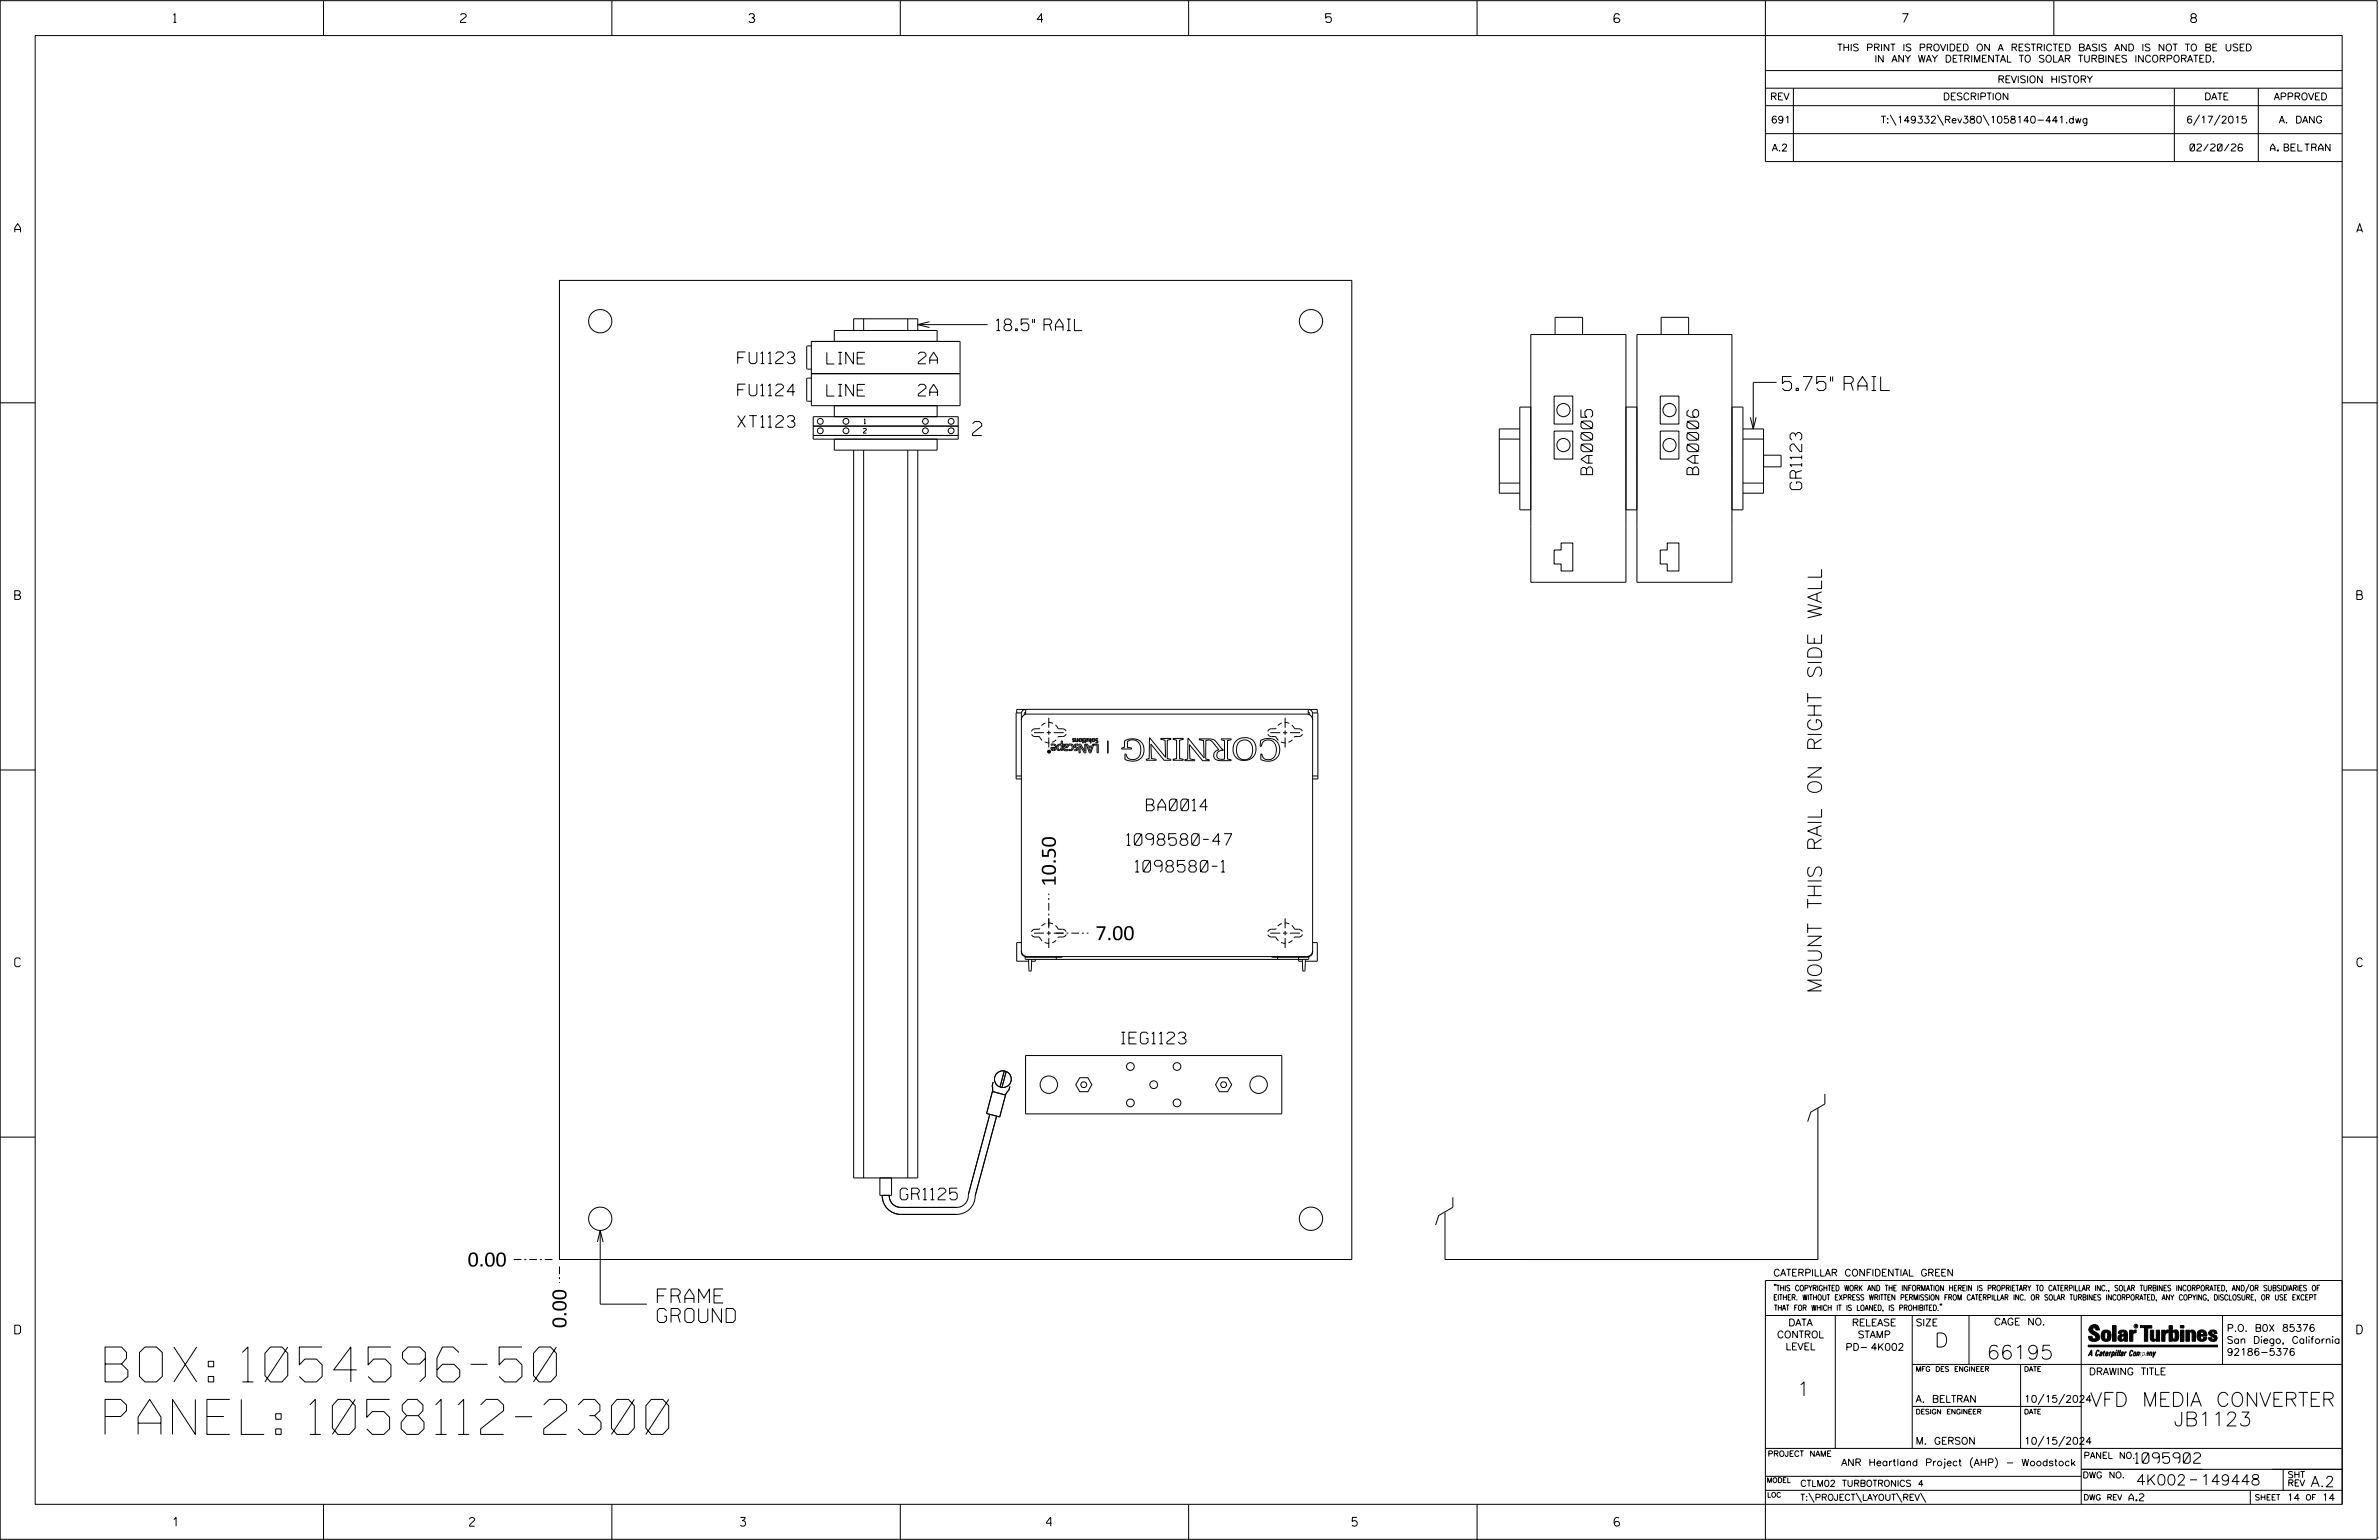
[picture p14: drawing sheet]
<svg xmlns="http://www.w3.org/2000/svg" width="864mm" height="559mm" viewBox="0 0 864 559" stroke-linecap="round" stroke-linejoin="round" font-family="sans-serif">
<defs><g id="words">
<g font-size="12.7">
<text x="38.1" y="501.4">BOX: 1054596-50</text>
<text x="38.1" y="520.5">PANEL: 1058112-2300</text>
</g>
<g font-size="5.1">
<text x="647" y="141.7">5.75&quot; RAIL</text>
<text x="353.1" y="158">2</text>
<text x="383.3" y="321.7" transform="rotate(-90 383.3 321.7)">10.50</text>
<text x="397.7" y="341.1">7.00</text>
<text x="661.3" y="360.5" transform="rotate(-90 661.3 360.5)">MOUNT THIS RAIL ON RIGHT SIDE WALL</text>
<text x="169.7" y="459.6">0.00</text>
<text x="238.6" y="472.8">FRAME</text>
<text x="238.6" y="479.9">GROUND</text>
<text x="205.6" y="481.9" transform="rotate(-90 205.6 481.9)">0.00</text>
<text x="702.3" y="488.8">D</text>
<text x="721.2" y="493.2">66195</text>
<text x="652.2" y="506.5">1</text>
<text x="758.8" y="510.3">VFD MEDIA CONVERTER</text>
<text x="789.1" y="517.4">JB1123</text>
</g>
<g font-size="4.2">
<text x="361.7" y="120">18.5&quot; RAIL</text>
<text x="267.8" y="131.9">FU1123</text>
<text x="300.1" y="132.1">LINE</text>
<text x="333.4" y="132">2A</text>
<text x="267.8" y="143.6">FU1124</text>
<text x="300.1" y="143.7">LINE</text>
<text x="333.4" y="143.7">2A</text>
<text x="267.8" y="155">XT1123</text>
<text x="578.1" y="172.2" transform="rotate(-90 578.1 172.2)">BA0005</text>
<text x="616.6" y="172.2" transform="rotate(-90 616.6 172.2)">BA0006</text>
<text x="654" y="177.7" transform="rotate(-90 654 177.7)">GR1123</text>
<text x="416.2" y="294.2">BA0014</text>
<text x="409" y="306.7">1098580-47</text>
<text x="412.2" y="316.4">1098580-1</text>
<text x="407.1" y="378.8">IEG1123</text>
<text x="326.8" y="435.4">GR1125</text>
</g>
<g font-size="3.8">
<text x="775.1" y="531">1095902</text>
<text x="775.4" y="538.9">4K002</text>
<text x="798.8" y="538.9">149448</text>
<text x="838.8" y="539.5">A.2</text>
</g>
<g font-size="3.2">
<text x="63" y="8.2">1</text>
<text x="167.2" y="8.2">2</text>
<text x="271.8" y="8.2">3</text>
<text x="376.5" y="8.2">4</text>
<text x="481.2" y="8.2">5</text>
<text x="690.6" y="8.2">7</text>
<text x="795.3" y="8.2">8</text>
<text x="5.4" y="84.3">A</text>
<text x="855.5" y="84.3">A</text>
<text x="5.4" y="217.5">B</text>
<text x="855.6" y="217.5">B</text>
<text x="5.4" y="350.8">C</text>
<text x="855.6" y="350.8">C</text>
<text x="5.4" y="484">D</text>
<text x="855.6" y="484">D</text>
<text x="62.8" y="553.8">1</text>
<text x="170.4" y="553.8">2</text>
<text x="268.8" y="553.8">3</text>
<text x="379.8" y="553.8">4</text>
<text x="490.8" y="553.8">5</text>
<text x="585.9" y="553.8">6</text>
</g>
<g font-size="2.5">
<text x="666.9" y="18.5">THIS PRINT IS PROVIDED ON A RESTRICTED BASIS AND IS NOT TO BE USED</text>
<text x="680.5" y="22.6">IN ANY WAY DETRIMENTAL TO SOLAR TURBINES INCORPORATED.</text>
<text x="725.1" y="30">REVISION HISTORY</text>
<text x="642.6" y="36.3">REV</text>
<text x="705.3" y="36.3">DESCRIPTION</text>
<text x="800.2" y="36.3">DATE</text>
<text x="825.4" y="36.3">APPROVED</text>
<text x="642.9" y="44.7">691</text>
<text x="682.8" y="44.7">T:\149332\Rev380\1058140-441.dwg</text>
<text x="793.6" y="44.7">6/17/2015</text>
<text x="827.3" y="44.7">A. DANG</text>
<text x="643.2" y="54.8">A.2</text>
<text x="795" y="54.8">02/20/26</text>
<text x="824.2" y="54.8">A. BELTRAN</text>
<text x="643.8" y="463">CATERPILLAR CONFIDENTIAL GREEN</text>
<text x="645.1" y="485.5">CONTROL</text>
<text x="649.2" y="481.1">DATA</text>
<text x="672.3" y="481.1">RELEASE</text>
<text x="674.4" y="485.5">STAMP</text>
<text x="695.4" y="481.1">SIZE</text>
<text x="723.8" y="480.8">CAGE NO.</text>
<text x="808.4" y="483.1">P.O. B0X 85376</text>
<text x="648.2" y="489.8">LEVEL</text>
<text x="669.9" y="490">PD- 4K002</text>
<text x="808.4" y="487.5">San Diego, California</text>
<text x="808.4" y="491.8">92186-5376</text>
<text x="758.3" y="498.9">DRAWING TITLE</text>
<text x="695.4" y="508.9">A. BELTRAN</text>
<text x="734.8" y="508.9">10/15/2024</text>
<text x="695.4" y="524.1">M. GERSON</text>
<text x="734.8" y="524.1">10/15/2024</text>
<text x="668.4" y="531.9">ANR Heartland Project (AHP) - Woodstock</text>
<text x="772.8" y="544.6">A.2</text>
<text x="830.2" y="544.6">14</text>
<text x="842.9" y="544.6">14</text>
</g>
<g font-size="2.3">
<text x="756.4" y="529.2">PANEL NO.</text>
<text x="653.5" y="539.4">CTLM02 TURBOTRONICS 4</text>
<text x="756" y="536.3">DWG NO.</text>
<text x="830.4" y="539.3">REV</text>
<text x="830.4" y="536.2">SHT</text>
<text x="653.5" y="544.5">T:\PROJECT\LAYOUT\REV\</text>
</g>
<g font-size="2">
<text x="643.8" y="468.4">&quot;THIS COPYRIGHTED WORK AND THE INFORMATION HEREIN IS PROPRIETARY TO CATERPILLAR INC., SOLAR TURBINES INCORPORATED, AND/OR SUBSIDIARIES OF</text>
<text x="643.8" y="471.8">EITHER. WITHOUT EXPRESS WRITTEN PERMISSION FROM CATERPILLAR INC. OR SOLAR TURBINES INCORPORATED, ANY COPYING, DISCLOSURE, OR USE EXCEPT</text>
<text x="644" y="475.6">THAT FOR WHICH IT IS LOANED, IS PROHIBITED.&quot;</text>
<text x="641.7" y="528.5">PROJECT NAME</text>
<text x="756.3" y="544.3">DWG REV</text>
<text x="818.5" y="544.3">SHEET</text>
<text x="836.9" y="544.3">OF</text>
</g>
<g font-size="1.8">
<text x="695.4" y="497.6">MFG DES ENGINEER</text>
<text x="734.8" y="497.6">DATE</text>
<text x="695.4" y="513.1">DESIGN ENGINEER</text>
<text x="734.8" y="513.1">DATE</text>
<text x="641.3" y="538">MODEL</text>
<text x="641.5" y="543.3">LOC</text>
</g>
<g font-size="1.7">
<text x="313.7" y="153.8">1</text>
<text x="313.4" y="157.2">2</text>
</g>
<text font-size=".9" x="775.1" y="481.7">R</text>
</g></defs>
<g fill="none" stroke="#000" stroke-width=".36">
<path d="M.1 .2h862.8v558.4h-862.8zM12.8 12.9h837.4v533h-837.4zM117.4 .2v12.7M222.1 .2v12.7M326.8 .2v12.7M431.5 .2v12.7M536.2 .2v12.7M587.9 5.5l-.5-.5h-1l-.5 1v1.7l.5 .4h1l.6-.4v-.6l-.6-.5h-1l-.5 .5M640.9 .2v58.4h209.3M745.6 .2v12.7M640.9 25.6h209.3M640.9 32h209.3"/>
<path d="M640.9 38.3h209.3M651 32v26.6M789.3 32v26.6M819.8 32v26.6M640.9 48.5h209.3M686.2 41.7l2.1 3.8M703.3 41.7l2.2 3.8M719.9 41.7l2.1 3.8M798.4 41.7l-2.1 3.8M805.9 41.7l-2.1 3.8M203.1 101.7h287.6v355.3h-287.6zM309.9 119.9v-4.2h23.3v4.2"/>
<path d="M313.5 115.7v4.2M329.5 115.7v4.2M333.2 117.8h25.3M337.4 116.7l-4.2 1.1 4.2 1.1M294.5 123.9h54v23.3h-54zM294.5 135.6h54M294.5 125.5h-1.3l-.4 .4v7.7l.4 .3h1.3M294.5 137.2h-1.3l-.4 .3v7.8l.4 .3h1.3M302.9 123.9v-4h37.3v4M564.5 121.4v-6.3h10v6.3M603 121.4v-6.3h10v6.3M644.9 138.7h-8.5v16.9"/>
<path d="M.1 146.2h12.7M295.2 151.2h52.6v8.1h-52.6zM295.2 158h52.6M295.2 154.6h52.6M302.9 147.2v4M340.2 159.3v4h-37.3v-4M340.2 147.2v4M544.3 159.3h7.4M551.7 155.6h-7.4v23.4h7.4M564.2 156.4h6.7v10.2h-6.7zM564.2 143.7h6.7v10.2h-6.7zM602.7 156.4h6.8v10.2h-6.8z"/>
<path d="M602.7 143.7h6.8v10.2h-6.8zM632.7 155.6h7.5v23.4h-7.5M632.7 159.3h7.5M635.4 151.4l1 4.2 1.1-4.2M850.2 146.2h12.7M309.9 163.3v264.1h23.3v-264.1M313.5 163.3v264.1M329.5 163.3v264.1M544.3 175.3h7.4M555.7 166.3v-44.9h34.5v44.9M594.2 166.3v-44.9h34.5v44.9M632.7 175.3h7.5"/>
<path d="M640.2 165.2h6.3v4.2h-6.3M555.7 185h-4v-37.3h4v63.6h34.5v-63.6h4v63.6h34.5v-63.6h4v37.3h-4M566.7 197h4.2v10.2h-4.2v-2.6h-2.5v-5h2.5zM590.2 185h4M605.2 197h4.3v10.2h-4.3v-2.6h-2.5v-5h2.5zM370.8 258.7h-1.9v23.9h1.9M372 257.4h-2.9v1.3M372.3 257.4h102.6M372.3 258.4l-.4 .3-.1 .7M372.3 257.4a1.57 1.57 0 0 0-1.5 1.6v86.5a1.57 1.57 0 0 0 1.5 1.6M372.3 257.4v1.8M474.9 257.4a1.57 1.57 0 0 1 1.6 1.6v86.5a1.57 1.57 0 0 1-1.6 1.6"/>
<path d="M474.9 258.4l.5 .3v.7M474.9 257.4v1.8M475.3 257.4h2.9v1.3M476.5 258.7h1.9v23.9h-1.9M.1 279.4h12.7M370.8 261.2a2.11 2.11 0 0 1 2.1-2.1h101.5a2.17 2.17 0 0 1 2.1 2.1M375.4 265.9h3.6M380 265.9h1.5M380.6 272.9h.1M380.6 272.9l.4 .1v-.5l-.1 .4M380.7 272.7l-.1 .2M380.7 260.5v3.6"/>
<path d="M380.7 265.1v1.5M380.7 267.6v3.7M380.7 272.6v.1M380.7 272.6l.2 .1M380.9 272.8h.1M380.9 272.9h.1M380.9 272.8v.1M380.9 272.7h.1M381.6 270a1.24 1.24 0 0 1 1.9 .9 1.24 1.24 0 0 1-1.5 1.4l-.5-.5v-.6l1.7-.1-.6-.7-1 .1zM381.8 271.6l1.2-.1-.1 .3a.6 .6 0 0 1-.6 .3 .6 .6 0 0 1-.5-.5zM382.5 265.9h3.6M384.3 270.5l.9-.1v1.1l-.3 .5-.7-.2z"/>
<path d="M385.2 268.9h.5v3.4h-.5v-.5a.84 .84 0 0 1-1.1 .5 .84 .84 0 0 1-.5-1.1l.5-1 1.1-.2zM386 270l.5 .1-.1 .4a.73 .73 0 0 1 .8-.6 .73 .73 0 0 1 .6 .9 .73 .73 0 0 1-.9 .6h-.5l.1 .4 .4 .3 .7-.2 .1 .3a1.07 1.07 0 0 1-1.7-.6zM386.6 270.5l.5-.2 .3 .3-.2 .3-.8 .2zM387.9 270.1a1.22 1.22 0 0 1 1.8 1.1 1.22 1.22 0 0 1-1.8 1.1l.1-.3a.83 .83 0 0 0 1.2-.8 .83 .83 0 0 0-1.2-.7zM389.5 268.3h.1M389.5 268.3l.3 .2a.38 .38 0 0 1 .2 .5 .38 .38 0 0 1-.6 .1l.5-.3M389.5 268.3l.6-.4-.5 .1-.3 .3 .6 .5M389.9 270.8l1 .9-.2 .3h-.7v.3h.9l.5-.6M389.9 268.8h.1M389.9 270.7v.1M389.9 270.7l.6-.7h.9l-.2 .4-.6-.1-.3 .4 1.1 1M390.4 267.9h.2l.2 1.1 .3-.2v-.9h.2v1.2l-.2-.2-.4 .2-.3-.1z"/>
<path d="M391.4 271.7h.1M391.7 270h.6l1.5 2.6v-2.6h.4v3.2h-.6l-1.5-2.6v2.6h-.4zM392.5 268.5v.1M393 269.4l.2 .1zM393 267.9h.2v1.2h-.2zM393.5 267.9l.5 .2 .1 .9h.2l-.5 .6v-.5h-.3l.3-.1v-.8zM394.3 270h.5l.2 .8h1.4l.3-.8h2v3.2h-.4v-2.8h-1.2v-.3l-1.1 3.1h-.5zM394.5 267.9l.3 .3 .3-.3 .3 .2 .1 1h-.2l-.3-1-.3 .2v.8h-.2zM395.2 271.1h1.1l-.6 1.6zM395.4 268.3h.1M395.9 267.9h.2v1.8h-.2zM396.6 268.5h.1"/>
<path d="M397.4 268.5h.1M397.7 268.2l.9-.2v.2l-.6-.1-.1 .3 .7 .7-.3 .4h-.6l.7-.4-.6-.4zM398.4 269.1h.1M398.6 269.1h.1M402.1 268.8l.1 4.5zM408.3 268.8l1.5-.6 2.1-.1a4.1 4.1 0 0 1 3.3 5.3 4.1 4.1 0 0 1-5.7 2.6 1.07 1.07 0 0 1-1.1-.4 1.07 1.07 0 0 1 0-1.2v-.8h.4a2.68 2.68 0 0 0 2.7 2 2.68 2.68 0 0 0 2.5-2.2l.1-1.7-.2-1.2a2.78 2.78 0 0 0-4.6-1.2v1.2a.57 .57 0 0 0 0 .7 .57 .57 0 0 0 .7 .1l.8 .2v.3h-3.6l-.1-.3 1.1-.3zM417.3 267.8l5.8 7-.2-6.2-1.5-.3v-.3l3.6-.1v.4l-.6 .1a.86 .86 0 0 0-.6 1.3l-.1 5.4 .7 .3a.34 .34 0 0 1 .5 0 .34 .34 0 0 1 0 .5h-2.3l-4.8-5.9 .2 5.2 1.7 .3v.3l-3.6 .1v-.4l1.1-.3zM421.4 267.9h.1M425.8 267.9h.1M425.8 267.9v.4l1.3 .3v6.6l-1.3 .3v.4h3.7M425.8 267.9h3.7v.4l-1.3 .3v6.6l1.3 .3v.4M429.5 275.9h.1"/>
<path d="M431.2 267.9l5.9 7.1-.1-5.2a.81 .81 0 0 0-.1-.8 .81 .81 0 0 0-.8-.4l-.7-.1a.63 .63 0 0 1 1-.4h2.8a4.4 4.4 0 0 1 3.6 2.8l1.2 1.3-1.1 .2a1.66 1.66 0 0 0-1.1 2.2 1.66 1.66 0 0 0 2.3 .9 1.15 1.15 0 0 0 .4-1.4v-4.2a.98 .98 0 0 0-.1-1.1 .98 .98 0 0 0-1-.4v-.3h2.4a.64 .64 0 0 1 1 .4l-.4 .1a.68 .68 0 0 0-.8 .2 .68 .68 0 0 0 0 .8v5a.96 .96 0 0 0 1.3 1.1l-.1 .3h-4l-1.7-.6-.4-.7v-1.2l.7-1 1-.5-1.7-2.1a1.95 1.95 0 0 0-3-1v5.5a1.1 1.1 0 0 0 1.3 1.3 .43 .43 0 0 1-.3 .5 .43 .43 0 0 1-.5-.2h-.9a2.38 2.38 0 0 1-2-1.5l-3.5-4.3 .1 3.9a.97 .97 0 0 0 0 1 .97 .97 0 0 0 .9 .4l.9 .2v.3h-3.5l-.1-.3a.98 .98 0 0 0 1-.4 .98 .98 0 0 0 .1-1.1zM449.8 269.2a3 3 0 0 1 3.7-.2 3 3 0 0 1 1.2 3.5 2.97 2.97 0 0 1-3.2 3.2 2.97 2.97 0 0 1-2.7-3.6l.3-1.5zM457.6 268.7l1.8-.7a4.2 4.2 0 0 1 5.1 5.1 4.2 4.2 0 0 1-6.8 2.3v-1.8l.4 .1a2.61 2.61 0 0 0 2.8 1.9 2.61 2.61 0 0 0 2.3-2.5l.1-.8a2.98 2.98 0 0 0-1.3-3.3 2.98 2.98 0 0 0-3.6 .4l-.5 1.4h-.5zM461.1 265.9h3.6M465.7 265.9h1.6M466.5 260.5v3.6M466.5 265.1v1.5M466.5 267.6v3.7M468.3 265.9h3.6M850.2 279.4h12.7M368.9 281.6h1.9M476.5 281.6h1.9"/>
<path d="M375.4 338.6h3.6M380 338.6h1.5M380.7 333.2v3.6M380.7 337.8v1.6M382.5 338.6h3.6M461.1 338.6h3.6M465.7 338.6h1.6M466.5 333.2v3.6M466.5 337.8v1.6M468.3 338.6h3.6M370.8 342h-1.7v6.8h4.3M370.8 345a2.11 2.11 0 0 0 2.1 2.1h101.5a2.17 2.17 0 0 0 2.1-2.1"/>
<path d="M372.1 347.3l.3 .8h102.4l.4-.8M372.3 347.1h.2M372.4 347.1l-.3 .2M373.4 348.1l.1 4.1 .8 .2 .2-4.3M375.8 348.1v.7h-1.3M375.8 347.1v.2M380.7 340.4v3.6M383.4 347.1v1M385.5 347.1l-.1 .2h-13.3M461.7 347.1l.1 .2h13.4M463.8 347.1v1M466.5 340.4v3.6"/>
<path d="M471.4 347.1v1.7h1.4M473.9 348.1l-.2 4.1-.7 .2-.2-4.3M474.7 347.1h.2M474.9 347.1l.3 .2M476.5 342h1.7v6.8h-4.3M360.3 396.1l4.7 1.2-2.1 8-4.8-1.3zM360.5 392.6l-.3 1.5 .2 1.4-.2 .9M364.6 388.6l-1.6 5.8M365.3 388.8l-1.6 5.8M366.6 394.2l-.4 1.4-.7 .7-.6 1.4M372.3 383h93v21.2h-93zM392 391.1h2.9l1.4 2.5-1.4 2.5h-2.9l-1.5-2.5z"/>
<path d="M442.7 391.1h2.9l1.5 2.5-1.5 2.5h-2.9l-1.4-2.5zM662.4 396.9v3.7l-5.1 2.9-1.1 3.5M.1 412.6h12.7M359.3 404.4l-7.7 28.8a4.4 4.4 0 0 1-4.3 4.9h-20.3a4.2 4.2 0 0 1-4.2-4.4M361.8 405l-7.8 28.9a6.7 6.7 0 0 1-6.7 6.8h-20.3a6.7 6.7 0 0 1-6.7-7M659.9 402.1v54.9h-106.4M850.2 412.6h12.7M319.4 427.4v6.3h4.2v-6.3M524.5 440v17h135.4M527.4 434.4v3.7l-5.1 2.9-1.2 3.5M216.9 450.7l1-4.2 1 4.2M217.9 446.5v26.7h16.9"/>
<path d="M640.9 477.3h209.3M644.2 466.1l-.1 .4M644.7 466.1l-.2 .4M666.2 477.3v48.3M694.2 477.3v48.3M704.4 473.3l-.1 .4M704.8 473.3l-.1 .4M714.8 477.3v17.8M755.5 477.3v68.6M806.8 477.3v17.8M816.5 466l-1.4 3.1M850.2 464.6h-209.3v94"/>
<path d="M850.2 464.8v81.1M694.2 495.1h156M733.5 495.1v30.5M758.6 481.4a2.02 2.02 0 0 1 3.1-.1l.5 1.3h-1.3l-.2-.6-.4-.2-.6 .1-.1 .4 .4 .7a2.46 2.46 0 0 1 2.2 2.9 2.83 2.83 0 0 1-3.8 .3l-.3-1.3h1.3l.2 .7 .6 .3 .5-.2 .2-.5-.4-.6-1.9-1.2-.4-.9zM759.2 491.3h-.7l.7-1.2v1.9h.2l-.1-2.1-1.3 2.1 .5-.5h.7M761.3 490l.3-.2 .4 .3-.1 .3-.3-.4-.4 .3-.3 1.6h.4l.4-.5-.3 .6-.4 .1-.3-.4zM762.6 490.6l.5-.1-.1 1.4h-.9a.74 .74 0 0 1 .9-.8l-.3 .7-.5 .1 .2-.5 .6-.2v-.5l-.7 .2zM763 483.2a2.17 2.17 0 0 1 3.1 0l.3 1.4-.3 1.5a2.17 2.17 0 0 1-3.1 0l-.3-1.5zM763.6 490.5l.4-.4 .2 .6h-.3l-.3 .9 .2 .4-.3-.1zM764.1 483.7l.5-.4 .4 .3v2.2l-.4 .2-.5-.2zM764.6 491.1l.6 .2v-.7l-.4-.1-.4 .6-.1 .8h.6M764.6 491.1l-.1 .8h.4"/>
<path d="M764.6 482.6v.8M764.8 490.7l.4 .1v.3h-.6zM765 491.5l-.1 .4zM766 490.5l-.5 1.5zM766 490.8l.4-.3-.4 .4M766.9 481h1.3v5.7h-1.3zM767 490.8l.5 .1-.3 .8-.4 .2zM767.3 490.5h-.5l-.5 2M767.3 490.5a.8 .8 0 0 1 .2 1 .8 .8 0 0 1-.9 .4l-.1 .6M767.3 490.5l-.1 .2M768.1 490.5l-.4 1.5zM768.2 489.9h.3l-.1 .2h-.2z"/>
<path d="M769 489.9l-.5 2.1zM769.7 489.9l-.6 2.1zM770.1 491.4l.5-.3-.5 .8zM770.4 491.9h.1M770.6 491.1l.1-.4-.7 .2 .1-.3 .6-.1 .2 .3-.5 1.1M770.6 491.1a.74 .74 0 0 0-.8 .8h.6M771 484.8h-.7l-.3 .6 .4 .7 .5-.3 .1-2.4h-.8l-.1 .4h-1.2a1.71 1.71 0 0 1 1.8-1.3 1.71 1.71 0 0 1 1.6 1.4v2.8h-1.1l-.1-.6M771 484.2l-1.5 .1a1.41 1.41 0 0 0 0 2.4l.5 .1 1.1-.7M771.2 486.1h-.1M771.4 490.5l.1 .3 .4-.3-.9 1.5zM771.5 490.8h.1M773 482.7h1.2v.5l.5-.5 .7-.1v1h-.6l-.5 .4-.1 2.7h-1.2z"/>
<path d="M773.3 490.3l.6-.4 .4 .2-.1 .4-.3-.4a1.28 1.28 0 0 0-.5 1.8l.6-.4-.1 .4-.8 .1zM774.7 490.8l.5-.3a.88 .88 0 0 1 .2 .9 .88 .88 0 0 1-.7 .7l-.2-.2zM774.8 490.9h.5l-.3 1h-.3l-.2-.2zM775.2 490.5l-.1 .2M776.8 481h4.3v.9h-1.5v4.8h-1.3M776.8 490.6l-.8 .2v-.3l-.4 1.5 .8-1.3v1.3l.3-1.2M779.3 491.1h.4M779.6 490.5h.3l-.3 1.4M779.6 490.7h.2l-.1 .4M779.7 491.1l-.1 .4M779.7 491.1l-.4 .2M780.1 492l.4-1.5 .1 .3 .3-.3 .3 .2-.3 1.3v-1.3l-.7 1.3"/>
<path d="M780.6 482.7h1.2v2.7l.1 .4 .4 .3 .4-.7v-2.7h1.2l.1 4h-1.3v-.5l-1.1 .6-.7-.3-.3-.7zM781.6 492.5l1-2-.8 1.3-.2-1.3-.2 2M784.7 482.7h1.2v.5l.5-.5 .7-.1v1h-.5l-.6 .4-.1 2.7h-1.2zM787.4 481h1.2v2a1.4 1.4 0 0 1 2.2 .2l.1 1.4-.4 1.9-1.5 .1-.4-.5v-1l.5 .9 .5-.3v-2.1l-.5-.4-.5 .7v2.8h-1.2zM791.5 482.7h1.3v4h-1.3zM791.5 481h1.3v.9h-1.3zM793.5 482.7h1.3v.4l.7-.5 1.1 .2 .4 .6v3.3h-1.2l-.3-3.4-.7 .2v3.2h-1.3zM794.8 483.1h.1M797.7 483.2a1.92 1.92 0 0 1 2.4-.5 1.92 1.92 0 0 1 1 2.1h-2.3v.8l.6 .5 .5-.3v-.5h1.2a1.83 1.83 0 0 1-2.1 1.4 1.83 1.83 0 0 1-1.5-2.1zM798.8 484.2v.6M799.1 483.4h.6l.2 .8h-1.1zM804.6 482.9a1.84 1.84 0 0 0-2.9 .8 3.3 3.3 0 0 0 2.2 1.9l-.5 .5-.4-.3-.1-.4h-1.2l.1 .6a1.92 1.92 0 0 0 2.9 .4"/>
<path d="M804.9 483.8h-1.2l-.2-.6-.5 .1-.1 .3 .1 .3 1.8 .9M805.1 488.1h-47.1v.6h47.1M694.2 510.3h61.3M742 505.8l-2.2 3.9M749.5 505.8l-2.2 3.9M640.9 525.6h209.2M640.9 535.7h114.6M716.1 528.9a2.59 2.59 0 0 0 0 3.8M724.2 528.9a2.59 2.59 0 0 1 0 3.8M742 521.1l-2.2 3.8M749.5 521.1l-2.2 3.8M755.5 533.2h94.7"/>
<path d="M795 537h2.6M828.8 533.2v7.6M117.4 545.9v12.7M222.1 545.9v12.7M326.8 545.9v12.7M431.5 545.9v12.7M536.2 545.9v12.7M640.9 540.8h209.3M656.6 541.7l2 3.5M673.8 541.7l1.9 3.5M688.4 541.7l2 3.5M697.2 541.7l1.9 3.5"/>
<path d="M816.9 541v4.9M863.5 558h.1"/>
<circle cx="217.9" cy="116.5" r="4.2"/>
<circle cx="475.9" cy="116.5" r="4.2"/>
<circle cx="297.8" cy="152.9" r="1.06"/>
<circle cx="297.8" cy="156.3" r="1.06"/>
<circle cx="307.1" cy="152.9" r="1.06"/>
<circle cx="307.1" cy="156.3" r="1.05"/>
<circle cx="335.9" cy="152.9" r="1.05"/>
<circle cx="335.9" cy="156.3" r="1.05"/>
<circle cx="345.3" cy="152.9" r="1.06"/>
<circle cx="345.3" cy="156.3" r="1.05"/>
<circle cx="567.5" cy="148.8" r="2.4"/>
<circle cx="606.1" cy="148.8" r="2.4"/>
<circle cx="567.5" cy="161.5" r="2.4"/>
<circle cx="606.1" cy="161.5" r="2.4"/>
<circle cx="380.8" cy="272.7" r=".39"/>
<circle cx="380.8" cy="272.7" r=".53"/>
<circle cx="392.1" cy="268.6" r=".36"/>
<circle cx="392.2" cy="268.5" r=".6"/>
<circle cx="396.9" cy="268.6" r=".58"/>
<circle cx="396.9" cy="268.5" r=".38"/>
<circle cx="451.8" cy="271.8" r="4.2"/>
<circle cx="364.1" cy="391.6" r="3"/>
<circle cx="380.7" cy="393.6" r="3.2"/>
<circle cx="393.4" cy="393.6" r="1.06"/>
<circle cx="410.4" cy="387" r="1.41"/>
<circle cx="418.8" cy="393.6" r="1.4"/>
<circle cx="427.3" cy="387" r="1.4"/>
<circle cx="444.2" cy="393.6" r="1.06"/>
<circle cx="456.9" cy="393.6" r="3.2"/>
<circle cx="410.3" cy="400.2" r="1.41"/>
<circle cx="427.3" cy="400.2" r="1.41"/>
<circle cx="217.9" cy="442.2" r="4.2"/>
<circle cx="475.9" cy="442.2" r="4.2"/>
<circle cx="775.4" cy="481.2" r=".69"/>
</g>
<path d="M380.7 336.1v-11.9M383.3 338.6h11.8M200.6 457h-14.4M203.1 459.6v5.9" fill="none" stroke="#000" stroke-width=".36" stroke-dasharray="2.8 1.1 .7 1.1" stroke-linecap="butt"/>
<g fill="#000">
<path d="M768.1 490.5l-.4 1.5zM768.2 489.9h.3l-.1 .2h-.2zM769 489.9l-.5 2.1zM769.7 489.9l-.6 2.1zM791.5 481h1.3v.9h-1.3zM791.5 482.7h1.3v4h-1.3zM758 488.1h47.1v.6h-47.1z"/>
<path d="M759.2 489.9l-1.2 2.1 .5-.5h.7v.5h.2zM759.2 490.1v1.2h-.7z" fill-rule="evenodd"/>
<path d="M758.6 481.4a2.02 2.02 0 0 1 3.1-.1l.5 1.3h-1.3l-.2-.6-.4-.2-.6 .1-.1 .4 .4 .7a2.46 2.46 0 0 1 2.2 2.9 2.83 2.83 0 0 1-3.8 .3l-.3-1.3h1.3l.2 .7 .6 .3 .5-.2 .2-.5-.4-.6-1.9-1.2-.4-.9z" fill-rule="evenodd"/>
<path d="M761.3 490l.3-.2 .4 .3-.1 .3-.3-.4-.4 .3-.3 1.6h.4l.4-.5-.3 .6-.4 .1-.3-.4z" fill-rule="evenodd"/>
<path d="M762.6 490.6l.5-.1-.1 1.4h-.9a.74 .74 0 0 1 .9-.8l-.6 .3-.2 .5 .5-.1 .3-.6v-.5l-.7 .2z" fill-rule="evenodd"/>
<path d="M763.6 490.5l.4-.4 .2 .6h-.3l-.3 .9 .2 .4-.3-.1z" fill-rule="evenodd"/>
<path d="M764.8 490.5l.5 .3-.1 .5h-.6l.6-.2v-.3l-.4-.1-.3 1.2h.4l.3-.4-.6 .6-.3-.2v-.4z" fill-rule="evenodd"/>
<path d="M763 483.2a2.17 2.17 0 0 1 3.1 0l.3 1.4-.3 1.5a2.17 2.17 0 0 1-3.1 0l-.3-1.5zM764.1 483.7v2.1l.5 .2 .4-.2v-2.2l-.4-.3z" fill-rule="evenodd"/>
<path d="M766 490.5v.3l.4-.1-.4 .2-.5 1.1z" fill-rule="evenodd"/>
<path d="M766.8 490.5l-.5 2 .3-.6a.71 .71 0 0 0 .9-.5 .71 .71 0 0 0-.4-.9zM767 490.8l.5 .1-.3 .8-.4 .2z" fill-rule="evenodd"/>
<path d="M766.9 481h1.3v5.7h-1.3z" fill-rule="evenodd"/>
<path d="M770.1 490.6l.6-.1 .2 .3-.4 1.2-.5 .1-.2-.5 .3-.5h.5l-.7 .5v.3l.4-.1 .4-.9-.5-.2-.2 .2z" fill-rule="evenodd"/>
<path d="M769.4 482.8l-.5 1h1.2l.1-.4h.8v.8l-1.5 .1a1.41 1.41 0 0 0 0 2.4l.5 .1 1.1-.7 .1 .6h1.1v-2.8a1.79 1.79 0 0 0-2.4-1.2zM770.3 484.8h.7l-.1 1-.5 .3-.4-.7z" fill-rule="evenodd"/>
<path d="M771.4 490.5l.1 .3 .4-.3-.9 1.5z" fill-rule="evenodd"/>
<path d="M773 482.7h1.2v.5l.5-.5 .7-.1v1h-.6l-.5 .4-.1 2.7h-1.2z" fill-rule="evenodd"/>
<path d="M773.3 490.3l.6-.4 .4 .2-.1 .4-.3-.4a1.28 1.28 0 0 0-.5 1.8l.6-.4-.3 .5h-.6z" fill-rule="evenodd"/>
<path d="M774.7 490.8l-.2 1.1h.7a.96 .96 0 0 0 0-1.4zM774.8 490.9h.5l-.1 .6-.5 .4-.2-.2z" fill-rule="evenodd"/>
<path d="M776 490.5v.3l.4-.3 .2 .3 .7-.2-.3 1.4v-1.3l-.6 1.3v-1.3l-.8 1.3z" fill-rule="evenodd"/>
<path d="M776.8 481h4.3v.9h-1.5v4.8h-1.3v-4.8h-1.5z" fill-rule="evenodd"/>
<path d="M777.9 490.5l-.5 2 .3-.6a.71 .71 0 0 0 .9-.5 .71 .71 0 0 0-.4-.9zM778.1 490.8l.3-.1 .1 .4-.5 .8-.2-.5z" fill-rule="evenodd"/>
<path d="M779.3 490.6l.6-.1-.3 1.5-.7-.1a.67 .67 0 0 1 .8-.8l-.6 .3-.1 .5 .4-.1 .4-.9-.4-.2-.3 .2z" fill-rule="evenodd"/>
<path d="M780.5 490.5l.1 .3 .3-.3 .3 .2-.3 1.3v-1.3l-.8 1.3z" fill-rule="evenodd"/>
<path d="M780.6 482.7h1.2v2.7l.1 .4 .4 .3 .4-.7v-2.7h1.2l.1 4h-1.3v-.5l-1.1 .6-.7-.3-.3-.7z" fill-rule="evenodd"/>
<path d="M781.6 490.5l.2 1.3 .8-1.3-1.2 2z" fill-rule="evenodd"/>
<path d="M784.7 482.7h1.2v.5l.5-.5 .7-.1v1h-.5l-.6 .4-.1 2.7h-1.2z" fill-rule="evenodd"/>
<path d="M787.4 481h1.2v2a1.4 1.4 0 0 1 2.2 .2l.1 1.4-.4 1.9-1.5 .1-.4-.5v-1l.5 .9 .5-.3v-2.1l-.5-.4-.5 .7v2.8h-1.2z" fill-rule="evenodd"/>
<path d="M793.5 482.7h1.3v.4a1.29 1.29 0 0 1 2.2 .3v3.3h-1.2l-.3-3.4-.7 .2v3.2h-1.3z" fill-rule="evenodd"/>
<path d="M797.7 483.2a1.92 1.92 0 0 1 2.4-.5 1.92 1.92 0 0 1 1 2.1h-2.3v.8l.6 .5 .5-.3v-.5h1.2a1.83 1.83 0 0 1-2.1 1.4 1.83 1.83 0 0 1-1.5-2.1zM799.1 483.4l-.3 .8h1.1l-.2-.8z" fill-rule="evenodd"/>
<path d="M801.9 483.2a1.94 1.94 0 0 1 3 .1v.5h-1.2l-.2-.6-.5 .1-.1 .3 .1 .3 1.8 .9a1.2 1.2 0 0 1 .1 1.3 1.2 1.2 0 0 1-1.2 .7l-1.6-.4-.4-1h1.2l.1 .4 .4 .3 .5-.5a3.3 3.3 0 0 1-2.2-1.9z" fill-rule="evenodd"/>
<circle cx="761.4" cy="492" r=".07"/>
<circle cx="762.2" cy="485.1" r=".07"/>
<circle cx="769.3" cy="492" r=".07"/>
<circle cx="773.1" cy="486.7" r=".07"/>
<circle cx="791.5" cy="486.7" r=".07"/>
<circle cx="791.5" cy="481" r=".07"/>
<circle cx="794.8" cy="486.7" r=".07"/>
</g>
<g fill="none" stroke="#000" stroke-width=".36" stroke-dasharray="1.7 1.1" stroke-linecap="butt">
<path d="M375.7 264.4h1.6M375.7 264.4a1.41 1.41 0 0 0-1.3 1.5 1.41 1.41 0 0 0 1.3 1.4M377.3 267.3h-1.6M377.3 267.3a3.7 3.7 0 0 0 3.4 2.3 3.7 3.7 0 0 0 3.4-2.3M384.1 264.4h1.6M384.1 264.4a3.7 3.7 0 0 0-3.4-2.3 3.7 3.7 0 0 0-3.4 2.3M385.7 267.3h-1.6M385.7 267.3a1.41 1.41 0 0 0 1.4-1.4 1.41 1.41 0 0 0-1.4-1.5M461.5 264.4h1.6M461.5 264.4a1.41 1.41 0 0 0-1.4 1.5 1.41 1.41 0 0 0 1.4 1.4M463.1 267.3h-1.6M463.1 267.3a3.7 3.7 0 0 0 3.4 2.3 3.7 3.7 0 0 0 3.4-2.3"/>
<path d="M469.9 264.4h1.6M469.9 264.4a3.7 3.7 0 0 0-3.4-2.3 3.7 3.7 0 0 0-3.4 2.3M471.5 267.3h-1.6M471.5 267.3a1.41 1.41 0 0 0 1.4-1.4 1.41 1.41 0 0 0-1.4-1.5M375.7 337.2a1.41 1.41 0 0 0-1.3 1.4 1.41 1.41 0 0 0 1.3 1.4M375.7 337.2h1.6M384.1 337.2h1.6M384.1 337.2a3.7 3.7 0 0 0-3.4-2.3 3.7 3.7 0 0 0-3.4 2.3M461.5 337.2h1.6M461.5 337.2a1.41 1.41 0 0 0-1.4 1.4 1.41 1.41 0 0 0 1.4 1.4M469.9 337.2h1.6M469.9 337.2a3.7 3.7 0 0 0-3.4-2.3 3.7 3.7 0 0 0-3.4 2.3"/>
<path d="M377.3 340a3.7 3.7 0 0 0 3.4 2.3 3.7 3.7 0 0 0 3.4-2.3M377.3 340h-1.6M385.7 340h-1.6M385.7 340a1.41 1.41 0 0 0 1.4-1.4 1.41 1.41 0 0 0-1.4-1.4M463.1 340h-1.6M463.1 340a3.7 3.7 0 0 0 3.4 2.3 3.7 3.7 0 0 0 3.4-2.3M471.5 340h-1.6M471.5 340a1.41 1.41 0 0 0 1.4-1.4 1.41 1.41 0 0 0-1.4-1.4"/>
</g>
<use href="#words"/>
</svg>
